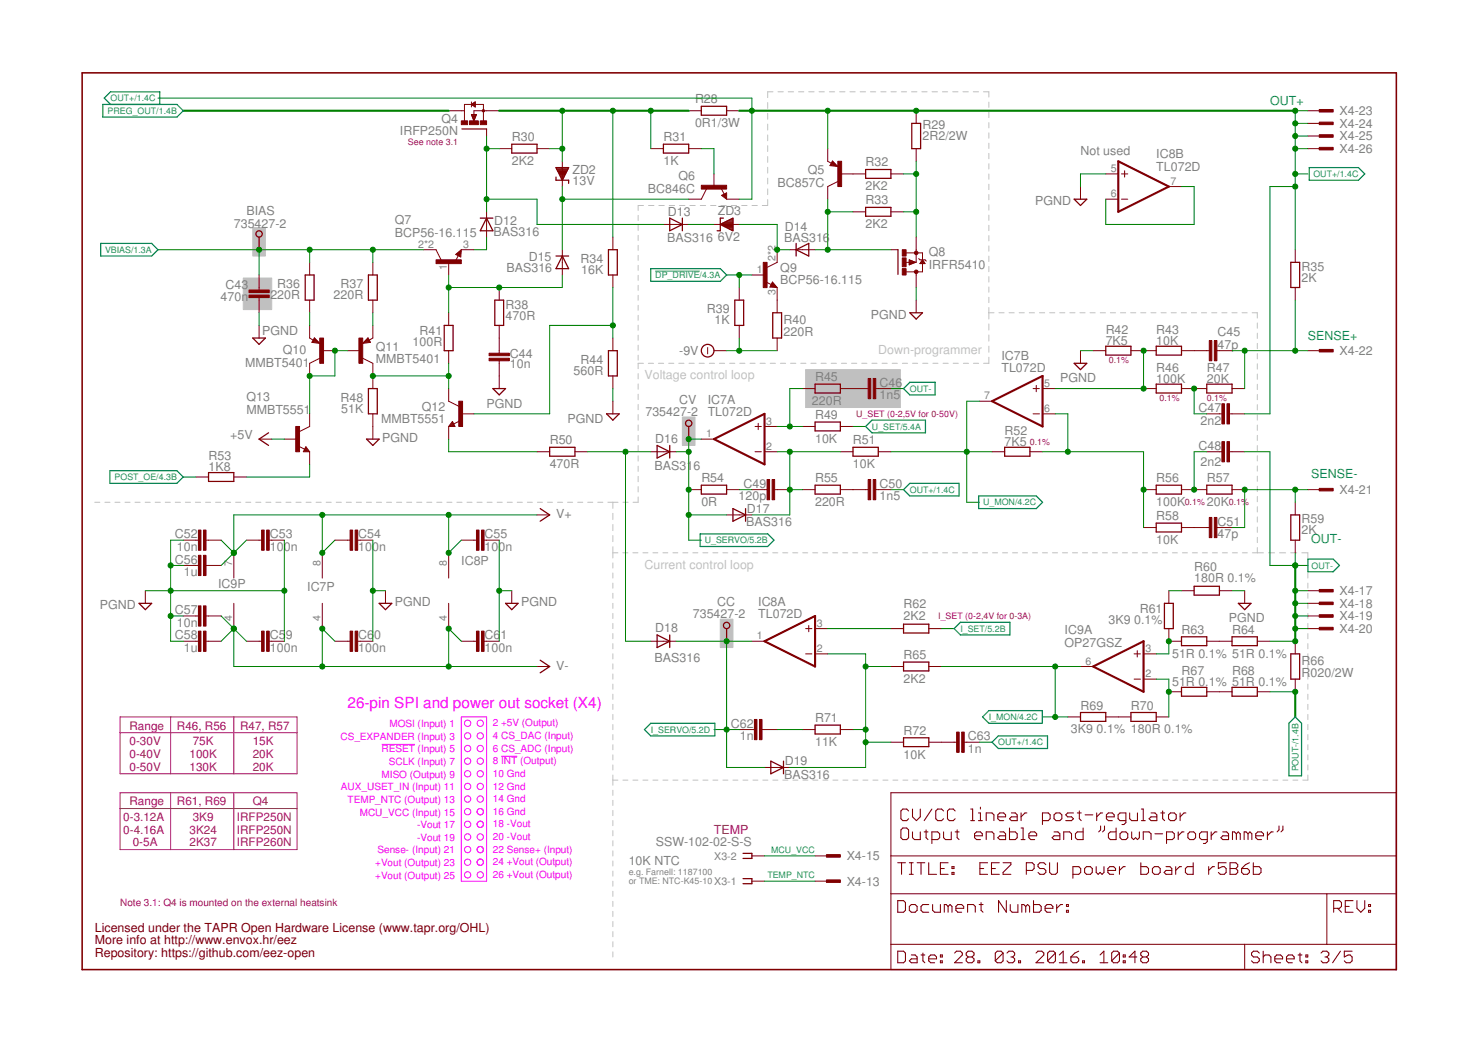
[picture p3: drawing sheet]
<svg xmlns="http://www.w3.org/2000/svg" width="297mm" height="210mm" viewBox="0 0 297 210" stroke-linecap="round" stroke-linejoin="round" font-family="sans-serif">
<defs><g id="words">
<text font-size="3.1" fill="#f0f" x="69.8" y="142.3">26-pin SPI and power out socket (X4)</text>
<g font-size="2.5" fill="#808080">
<text x="139.7" y="20.8">R28</text>
<text x="269.2" y="23.2">X4-23</text>
<text x="80.4" y="27.2">IRFP250N</text>
<text x="88.7" y="24.7">Q4</text>
<text x="102.9" y="28.4">R30</text>
<text x="133.3" y="28.4">R31</text>
<text x="139.7" y="25.6">0R1/3W</text>
<text x="185.4" y="28.1">2R2/2W</text>
<text x="185.4" y="25.8">R29</text>
<text x="269.2" y="25.7">X4-24</text>
<text x="269.2" y="28.2">X4-25</text>
<text x="102.9" y="33.2">2K2</text>
<text x="115" y="35">ZD2</text>
<text x="133.3" y="33.2">1K</text>
<text x="162.4" y="35">Q5</text>
<text x="174" y="33.5">R32</text>
<text x="217.1" y="31.2">Not used</text>
<text x="232.4" y="34.3">TL072D</text>
<text x="232.4" y="31.8">IC8B</text>
<text x="269.2" y="30.8">X4-26</text>
<text x="115" y="37.1">13V</text>
<text x="130.2" y="38.8">BC846C</text>
<text x="136.3" y="36.2">Q6</text>
<text x="156.3" y="37.5">BC857C</text>
<text x="174" y="38.3">2K2</text>
<text x="174" y="41.1">R33</text>
<text x="208" y="41.2">PGND</text>
<text x="47" y="45.8">735427-2</text>
<text x="49.5" y="43.2">BIAS</text>
<text x="79.4" y="47.7">BCP56-16.115</text>
<text x="79.4" y="45.1">Q7</text>
<text x="99.2" y="47.4">BAS316</text>
<text x="99.3" y="45.3">D12</text>
<text x="134.2" y="43.4">D13</text>
<text x="144.3" y="43.2">ZD3</text>
<text x="157.7" y="46.5">D14</text>
<text x="174" y="45.9">2K2</text>
<text x="106.3" y="52.5">D15</text>
<text x="116.7" y="52.8">R34</text>
<text x="134.1" y="48.7">BAS316</text>
<text x="144.3" y="48.5">6V2</text>
<text x="157.6" y="48.7">BAS316</text>
<text x="186.7" y="51.5">Q8</text>
<text x="45.3" y="58.1">C43</text>
<text x="55.7" y="57.9">R36</text>
<text x="68.4" y="57.9">R37</text>
<text x="101.8" y="54.7">BAS316</text>
<text x="116.8" y="55">16K</text>
<text x="156.8" y="57.2">BCP56-16.115</text>
<text x="156.8" y="54.6">Q9</text>
<text x="186.7" y="54">IRFR5410</text>
<text x="261.6" y="56.7">2K</text>
<text x="261.6" y="54.4">R35</text>
<text x="44.3" y="60.6">470n</text>
<text x="54.3" y="60.1">220R</text>
<text x="67" y="60.1">220R</text>
<text x="101.6" y="64.3">470R</text>
<text x="101.6" y="62">R38</text>
<text x="142.1" y="63">R39</text>
<text x="143.6" y="65.2">1K</text>
<text x="157.5" y="65.2">R40</text>
<text x="175" y="64">PGND</text>
<text x="52.7" y="67.3">PGND</text>
<text x="56.9" y="71.1">Q10</text>
<text x="75.6" y="70.5">Q11</text>
<text x="82.9" y="69.6">100R</text>
<text x="84.3" y="67.4">R41</text>
<text x="136.5" y="71.4">-9V</text>
<text x="157.5" y="67.5">220R</text>
<text x="222.2" y="69.4">7K5</text>
<text x="222.2" y="67.1">R42</text>
<text x="232.4" y="69.4">10K</text>
<text x="232.4" y="67.1">R43</text>
<text x="244.7" y="70.1">47p</text>
<text x="244.7" y="67.6">C45</text>
<text x="269.2" y="71.4">X4-22</text>
<text x="49.3" y="73.7">MMBT5401</text>
<text x="75.6" y="73.1">MMBT5401</text>
<text x="102.5" y="73.9">10n</text>
<text x="102.5" y="72">C44</text>
<text x="115.3" y="75.3">560R</text>
<text x="116.7" y="73.2">R44</text>
<text x="163.8" y="76.6">R45</text>
<text x="176.8" y="77.8">C46</text>
<text x="201.3" y="74.8">TL072D</text>
<text x="201.3" y="72.3">IC7B</text>
<text x="213.1" y="76.7">PGND</text>
<text x="232.4" y="77">100K</text>
<text x="232.4" y="74.7">R46</text>
<text x="242.5" y="77">20K</text>
<text x="242.5" y="74.7">R47</text>
<text x="49.5" y="83.2">MMBT5551</text>
<text x="49.5" y="80.7">Q13</text>
<text x="68.4" y="80.8">R48</text>
<text x="68.6" y="83">51K</text>
<text x="84.8" y="82.6">Q12</text>
<text x="97.8" y="81.9">PGND</text>
<text x="129.7" y="83.7">735427-2</text>
<text x="136.5" y="81.3">CV</text>
<text x="142.2" y="83.7">TL072D</text>
<text x="142.2" y="81.2">IC7A</text>
<text x="163.2" y="81.4">220R</text>
<text x="176.8" y="80.3">1n5</text>
<text x="240.9" y="82.8">C47</text>
<text x="46.3" y="88.3">+5V</text>
<text x="76.6" y="85.1">MMBT5551</text>
<text x="76.8" y="88.9">PGND</text>
<text x="110.5" y="89.3">R50</text>
<text x="114.1" y="85">PGND</text>
<text x="131.7" y="89.1">D16</text>
<text x="163.8" y="89.1">10K</text>
<text x="163.8" y="84.3">R49</text>
<text x="171.4" y="89.3">R51</text>
<text x="201.9" y="89.7">7K5</text>
<text x="201.9" y="87.4">R52</text>
<text x="241.3" y="85.4">2n2</text>
<text x="41.9" y="94.8">1K8</text>
<text x="41.9" y="92.5">R53</text>
<text x="110.5" y="94.1">470R</text>
<text x="131.6" y="94.4">BAS316</text>
<text x="171.4" y="94.1">10K</text>
<text x="240.9" y="90.4">C48</text>
<text x="241.3" y="93.6">2n2</text>
<text x="141" y="101.7">0R</text>
<text x="141" y="96.9">R54</text>
<text x="148.4" y="100.6">120p</text>
<text x="149.4" y="98.1">C49</text>
<text x="163.8" y="101.7">220R</text>
<text x="163.8" y="96.9">R55</text>
<text x="176.8" y="100.6">1n5</text>
<text x="176.8" y="98.1">C50</text>
<text x="232.4" y="101.7">100K</text>
<text x="232.4" y="96.9">R56</text>
<text x="242.5" y="101.7">20K</text>
<text x="242.5" y="96.9">R57</text>
<text x="269.2" y="99.3">X4-21</text>
<text x="111.7" y="104.2">V+</text>
<text x="150" y="105.8">BAS316</text>
<text x="150.1" y="103">D17</text>
<text x="232.4" y="104.6">R58</text>
<text x="244.7" y="105.7">C51</text>
<text x="261.6" y="107.5">2K</text>
<text x="261.6" y="105.2">R59</text>
<text x="35.2" y="113.3">C56</text>
<text x="35.2" y="108.2">C52</text>
<text x="35.6" y="110.8">10n</text>
<text x="54.2" y="110.8">100n</text>
<text x="54.2" y="108.2">C53</text>
<text x="72" y="110.8">100n</text>
<text x="72" y="108.2">C54</text>
<text x="92.7" y="113.7">IC8P</text>
<text x="97.4" y="110.8">100n</text>
<text x="97.4" y="108.2">C55</text>
<text x="232.4" y="109.4">10K</text>
<text x="244.7" y="108.2">47p</text>
<text x="37" y="115.8">1u</text>
<text x="43.8" y="118.1">IC9P</text>
<text x="61.7" y="118.8">IC7P</text>
<text x="240" y="117">180R 0.1%</text>
<text x="240" y="114.7">R60</text>
<text x="269.2" y="119.7">X4-17</text>
<text x="20.1" y="122.4">PGND</text>
<text x="35.2" y="123.5">C57</text>
<text x="35.6" y="126">10n</text>
<text x="79.4" y="121.9">PGND</text>
<text x="104.8" y="121.9">PGND</text>
<text x="139.2" y="124.3">735427-2</text>
<text x="144.1" y="121.9">CC</text>
<text x="152.4" y="124.3">TL072D</text>
<text x="152.4" y="121.8">IC8A</text>
<text x="181.6" y="124.6">2K2</text>
<text x="181.6" y="122.3">R62</text>
<text x="222.8" y="125.5">3K9</text>
<text x="227.9" y="125.5">0.1%</text>
<text x="229.1" y="123.3">R61</text>
<text x="247" y="125.1">PGND</text>
<text x="269.2" y="122.2">X4-18</text>
<text x="269.2" y="124.7">X4-19</text>
<text x="35.2" y="128.5">C58</text>
<text x="37" y="131.1">1u</text>
<text x="54.2" y="131.1">100n</text>
<text x="54.2" y="128.5">C5</text>
<text x="57.4" y="128.5">9</text>
<text x="72" y="131.1">100n</text>
<text x="72" y="128.5">C6</text>
<text x="75.2" y="128.5">0</text>
<text x="97.4" y="131.1">100n</text>
<text x="97.4" y="128.5">C6</text>
<text x="100.6" y="128.5">1</text>
<text x="131.7" y="127.2">D18</text>
<text x="214" y="130.1">OP27GSZ</text>
<text x="214" y="127.5">IC9A</text>
<text x="237.5" y="127.4">R63</text>
<text x="247.6" y="127.4">R64</text>
<text x="269.2" y="127.3">X4-20</text>
<text x="111.7" y="134.6">V-</text>
<text x="131.6" y="133.1">BAS316</text>
<text x="181.6" y="137.3">2K2</text>
<text x="181.6" y="132.5">R65</text>
<text x="235.6" y="132.2">51R 0.1% 51R 0.1%</text>
<text x="235.6" y="137.9">51R 0.1% 51R 0.1%</text>
<text x="237.5" y="135.7">R67</text>
<text x="247.6" y="135.7">R68</text>
<text x="261.6" y="136">R020/2W</text>
<text x="261.6" y="133.8">R66</text>
<text x="217.1" y="142.7">R69</text>
<text x="227.3" y="142.7">R70</text>
<text x="146.9" y="146.3">C62</text>
<text x="148.7" y="148.9">1n</text>
<text x="163.8" y="150">11K</text>
<text x="163.8" y="145.2">R71</text>
<text x="181.6" y="147.7">R72</text>
<text x="194.5" y="148.9">C63</text>
<text x="215.2" y="147.5">3K9</text>
<text x="220.4" y="147.5">0.1% 180R 0.1%</text>
<text x="157.7" y="153.8">D19</text>
<text x="181.6" y="152.5">10K</text>
<text x="194.5" y="151.4">1n</text>
<text x="157.6" y="156.6">BAS316</text>
<text x="126.4" y="174">10K NTC</text>
<text x="131.8" y="170.1">SSW-102-02-S-S</text>
<text x="170.2" y="173">X4-15</text>
<text x="170.2" y="178.1">X4-13</text>
</g>
<g font-size="2.5" fill="#008080">
<text x="255.3" y="21">OUT+</text>
<text x="262.9" y="68.4">SENSE+</text>
<text x="263.5" y="96.2">SENSE-</text>
<text x="263.5" y="109.3">OUT-</text>
</g>
<g font-size="2.5" fill="#c0c0c0">
<text x="176.5" y="71.1">Down-programmer</text>
<text x="129.5" y="76.2">Voltage control loop</text>
<text x="129.5" y="114.3">Current control loop</text>
</g>
<text font-size="2.5" fill="#800080" x="143.5" y="167.6">TEMP</text>
<g font-size="2.5" fill="#800000">
<text x="19.1" y="187.3">Licensed under the TAPR Open Hardware License (www.tapr.org/OHL)</text>
<text x="19.1" y="189.9">More info at http://www.envox.hr/eez</text>
<text x="19.1" y="192.4">Repository: https://github.com/eez-open</text>
</g>
<g font-size="2.3" fill="#800080">
<text x="26" y="149.9">0-30V</text>
<text x="26" y="146.7">Range</text>
<text x="35.6" y="146.7">R46, R56</text>
<text x="38.7" y="149.9">75K</text>
<text x="48.3" y="146.7">R47, R57</text>
<text x="50.8" y="149.9">15K</text>
<text x="26" y="152.4">0-40V</text>
<text x="26" y="154.9">0-50V</text>
<text x="38.1" y="152.4">100K</text>
<text x="38.1" y="154.9">130K</text>
<text x="50.8" y="152.4">20K</text>
<text x="50.8" y="154.9">20K</text>
<text x="26" y="161.9">Range</text>
<text x="35.6" y="161.9">R61, R69</text>
<text x="50.8" y="161.9">Q4</text>
<text x="24.8" y="165.1">0-3.12A</text>
<text x="24.8" y="167.6">0-4.16A</text>
<text x="38.1" y="167.6">3K24</text>
<text x="38.7" y="165.1">3K9</text>
<text x="47.6" y="165.1">IRFP250N</text>
<text x="47.6" y="167.6">IRFP250N</text>
<text x="26.7" y="170.2">0-5A</text>
<text x="38.1" y="170.2">2K37</text>
<text x="47.6" y="170.2">IRFP260N</text>
</g>
<g font-size="2.1" fill="#808080">
<text x="223.2" y="34.6">5</text>
<text x="223.2" y="39.7">6</text>
<text x="235.3" y="37.1">7</text>
<text x="84.1" y="49.8">2*2</text>
<text x="93.1" y="49.8">3</text>
<text x="155.8" y="52.4" transform="rotate(-90 155.8 52.4)">2*2</text>
<text x="89.8" y="54.3" transform="rotate(-90 89.8 54.3)">1</text>
<text x="152.1" y="54.9">1</text>
<text x="155.8" y="59.4" transform="rotate(-90 155.8 59.4)">3</text>
<text x="209.9" y="77.8">5</text>
<text x="197.8" y="80.3">7</text>
<text x="209.9" y="82.9">6</text>
<text x="142" y="87.9">1</text>
<text x="154" y="85.4">3</text>
<text x="154" y="90.5">2</text>
<text x="46.6" y="113.9" transform="rotate(-90 46.6 113.9)">7</text>
<text x="64.4" y="113.9" transform="rotate(-90 64.4 113.9)">8</text>
<text x="89.8" y="113.9" transform="rotate(-90 89.8 113.9)">8</text>
<text x="46.6" y="124.8" transform="rotate(-90 46.6 124.8)">4</text>
<text x="64.4" y="124.8" transform="rotate(-90 64.4 124.8)">4</text>
<text x="89.8" y="124.8" transform="rotate(-90 89.8 124.8)">4</text>
<text x="152.1" y="128.6">1</text>
<text x="164.2" y="131.1">2</text>
<text x="164.2" y="126">3</text>
<text x="230.2" y="131.1">3</text>
<text x="218.1" y="133.6">6</text>
<text x="230.2" y="136.2">2</text>
<text x="143.6" y="172.8">X3-2</text>
<text x="143.6" y="177.9">X3-1</text>
</g>
<g font-size="2" fill="#f0f">
<text x="68.4" y="148.7">CS_EXPANDER (Input) 3</text>
<text x="78.3" y="146.2">MOSI (Input) 1</text>
<text x="99.1" y="146.1">2 +5V (Output)</text>
<text x="99.1" y="148.6">4 CS_DAC (Input)</text>
<text x="76.7" y="151.3">RESET (Input) 5</text>
<text x="78.1" y="153.8">SCLK (Input) 7</text>
<text x="99.1" y="151.1">6 CS_ADC (Input)</text>
<text x="99.1" y="153.7">8 INT (Output)</text>
<text x="68.5" y="158.9">AUX_USET_IN (Input) 11</text>
<text x="69.9" y="161.4">TEMP_NTC (Output) 13</text>
<text x="76.7" y="156.4">MISO (Output) 9</text>
<text x="99.1" y="156.2">10 Gnd</text>
<text x="99.1" y="158.8">12 Gnd</text>
<text x="99.1" y="161.3">14 Gnd</text>
<text x="72.3" y="164">MCU_VCC (Input) 15</text>
<text x="83.8" y="166.5">-Vout 17</text>
<text x="99.1" y="166.4">18 -Vout</text>
<text x="99.1" y="163.8">16 Gnd</text>
<text x="75.9" y="171.6">Sense- (Input) 21</text>
<text x="83.8" y="169.1">-Vout 19</text>
<text x="99.1" y="174">24 +Vout (Output)</text>
<text x="99.1" y="171.5">22 Sense+ (Input)</text>
<text x="99.1" y="168.9">20 -Vout</text>
<text x="75.4" y="174.1">+Vout (Output) 23</text>
<text x="75.4" y="176.7">+Vout (Output) 25</text>
<text x="99.1" y="176.5">26 +Vout (Output)</text>
</g>
<text font-size="2" fill="#800080" x="24.1" y="182.2">Note 3.1: Q4 is mounted on the external heatsink</text>
<g font-size="1.8" fill="#008080">
<text x="21.6" y="22.9">PREG_OUT/1.4B</text>
<text x="22.2" y="20.4">OUT+/1.4C</text>
<text x="264" y="35.6">OUT+/1.4C</text>
<text x="21.1" y="50.8">VBIAS/1.3A</text>
<text x="131.7" y="55.9">DP_DRIVE/4.3A</text>
<text x="182.9" y="78.8">OUT-</text>
<text x="175.2" y="86.4">U_SET/5.4A</text>
<text x="23" y="96.5">POST_OE/4.3B</text>
<text x="182.9" y="99.1">OUT+/1.4C</text>
<text x="197.6" y="101.6">U_MON/4.2C</text>
<text x="141.6" y="109.2">U_SERVO/5.2B</text>
<text x="263.6" y="114.3">OUT-</text>
<text x="193" y="127">I_SET/5.2B</text>
<text x="130.8" y="147.3">I_SERVO/5.2D</text>
<text x="198.7" y="144.8">I_MON/4.2C</text>
<text x="200.6" y="149.9">OUT+/1.4C</text>
<text x="260.9" y="155.1" transform="rotate(-90 260.9 155.1)">POUT-/1.4B</text>
<text x="155" y="171.5">MCU_VCC</text>
<text x="154.2" y="176.5">TEMP_NTC</text>
</g>
<g font-size="1.8" fill="#800080">
<text x="82" y="29.2">See note 3.1</text>
<text x="222.9" y="73.1">0.1%</text>
<text x="172.1" y="83.8">U_SET (0-2,5V for 0-50V)</text>
<text x="233" y="80.7">0.1%</text>
<text x="242.5" y="80.7">0.1%</text>
<text x="207" y="89.6">0.1%</text>
<text x="238.1" y="101.6">0.1%</text>
<text x="247" y="101.6">0.1%</text>
<text x="188.6" y="124.5">I_SET (0-2,4V for 0-3A)</text>
</g>
<g font-size="1.8" fill="#808080">
<text x="126.4" y="175.9">e.g. Farnell: 1187100</text>
<text x="126.4" y="177.8">or TME: NTC-K45-10</text>
</g>
</g></defs>
<g fill="none" stroke="#c0c0c0" stroke-width=".2">
<path d="M155.3 18.5h-1v1.1M156.4 18.5h1M158.4 18.5h1.1M160.5 18.5h1M162.5 18.5h1.1M164.6 18.5h1.1M166.7 18.5h1M168.7 18.5h1.1M170.8 18.5h1.1M172.9 18.5h1M174.9 18.5h1.1M177 18.5h1.1"/>
<path d="M179.1 18.5h1M181.1 18.5h1.1M183.2 18.5h1.1M185.3 18.5h1M187.3 18.5h1.1M189.4 18.5h1.1M191.5 18.5h1M193.5 18.5h1.1M195.6 18.5h1.1M197.7 18.5h1v1M154.3 20.6v1.2M154.3 22.8v1.2"/>
<path d="M154.3 25v1.1M154.3 27.1v1.2M154.3 29.3v1.2M154.3 31.5v1.1M154.3 33.6v1.2M154.3 35.8v1.2M154.3 38v1.1M198.7 20.5v1.1M198.7 22.6v1M198.7 24.7v1M198.7 26.7v1.1M198.7 28.8v1"/>
<path d="M198.7 30.8v1.1M198.7 32.9v1.1M198.7 35v1M198.7 37v1.1M198.7 39.1v1.1M128.2 43.3v1M128.2 45.3v1M128.2 47.3v1M128.2 49.3v1M128.2 51.4v.9M128.2 53.4v1M128.2 55.4v1"/>
<path d="M128.2 57.4v1M128.2 59.4v1M129.3 41.3h-1.1v1M130.3 41.3h1.1M132.4 41.3h1.1M134.5 41.3h1.1M136.6 41.3h1M138.6 41.3h1.1M140.7 41.3h1.1M142.8 41.3h1.1M144.9 41.3h1.1M147 41.3h1"/>
<path d="M149.1 41.3h1M151.1 41.3h1.1M154.3 40.1v1.2h-1.1M198.7 41.2v1M198.7 43.2v1.1M198.7 45.3v1.1M198.7 47.4v1M198.7 49.4v1.1M198.7 51.5v1.1M198.7 53.6v1M198.7 55.6v1.1M198.7 57.7v1.1"/>
<path d="M198.7 59.8v1M128.2 61.4v1M128.2 63.4v1M128.2 65.4v1M128.2 67.4v1M128.2 69.4v1M128.2 71.4v1M128.2 75.1v1.1M128.2 77.2v1.1M128.2 79.2v1.1M129.3 73h-1.1v1.1M130.3 73h1"/>
<path d="M132.3 73h1.1M134.4 73h1M136.4 73h1.1M138.5 73h1M140.5 73h1M142.6 73h1M144.6 73h1M146.6 73h1.1M148.7 73h1M150.7 73h1.1M152.8 73h1M154.8 73h1.1"/>
<path d="M156.8 73h1.1M158.9 73h1M160.9 73h1.1M163 73h1M165 73h1.1M167 73h1.1M169.1 73h1M171.1 73h1.1M173.2 73h1M175.2 73h1.1M177.3 73h1M179.3 73h1"/>
<path d="M181.4 73h1M183.4 73h1M185.4 73h1.1M187.5 73h1M189.5 73h1.1M191.6 73h1M193.6 73h1M195.6 73h1.1M198.7 71.8v1.2h-1M198.7 61.8v2.3M198.7 65.1v1.3M198.7 67.4v1.2"/>
<path d="M198.7 69.6v1.2M198.7 62.9h1.1M200.8 62.9h1M202.8 62.9h1M204.8 62.9h1.1M206.9 62.9h1M208.9 62.9h1.1M210.9 62.9h1.1M213 62.9h1M215 62.9h1M217 62.9h1.1M219.1 62.9h1"/>
<path d="M221.1 62.9h1.1M223.2 62.9h1M225.2 62.9h1M227.2 62.9h1.1M229.3 62.9h1M231.3 62.9h1M233.3 62.9h1.1M235.4 62.9h1M237.4 62.9h1M239.4 62.9h1.1M241.5 62.9h1M243.5 62.9h1.1"/>
<path d="M245.6 62.9h1M247.6 62.9h1M249.6 62.9h1.1M251.7 62.9h1v1M252.7 64.9v1.1M252.7 67v1.1M252.7 69v1.1M252.7 71.1v1.1M252.7 73.2v1M252.7 75.2v1.1M252.7 77.3v1M252.7 79.3v1.1"/>
<path d="M128.2 81.3v1.1M128.2 83.4v1.1M128.2 85.4v1.1M128.2 87.5v1.1M128.2 89.6v1.1M128.2 91.7v1M128.2 93.7v1.1M128.2 95.8v1.1M128.2 97.9v1M128.2 99.9v1.1h-1M252.7 81.4v1M252.7 83.4v1.1"/>
<path d="M252.7 85.5v1M252.7 87.5v1.1M252.7 89.6v1M252.7 91.6v1.1M252.7 93.7v1M252.7 95.7v1.1M252.7 97.8v1M252.7 99.8v1.1M19 101h1.1M21.1 101h1M23.1 101h1M25.1 101h1"/>
<path d="M27.1 101h1.1M29.2 101h1M31.2 101h1M33.2 101h1M35.2 101h1.1M37.3 101h1M39.3 101h1M41.3 101h1M43.3 101h1M45.3 101h1.1M47.3 101h1.1M49.4 101h1"/>
<path d="M51.4 101h1M53.4 101h1M55.4 101h1.1M57.5 101h1M59.5 101h1M61.5 101h1M63.5 101h1.1M65.6 101h1M67.6 101h1M69.6 101h1M71.6 101h1M73.6 101h1.1"/>
<path d="M75.6 101h1.1M77.7 101h1M79.7 101h1M81.7 101h1M83.7 101h1.1M85.8 101h1M87.8 101h1M89.8 101h1M91.8 101h1.1M93.9 101h1M95.9 101h1M97.9 101h1"/>
<path d="M99.9 101h1M101.9 101h1.1M103.9 101h1.1M106 101h1M108 101h1M110 101h1M112.1 101h1M114.1 101h1M116.1 101h1M118.1 101h1M120.1 101h1.1M122.2 101h2"/>
<path d="M123.2 101v1.2M123.2 103.2v1.3M123.2 105.5v1.2M123.2 107.7v1.2M123.2 109.9v2.3M123.2 113.2v1M123.2 115.2v1M123.2 117.2v1.1M123.2 119.3v1M123.2 111.1h1M125.2 111.1h1M125.2 101h1"/>
<path d="M127.2 111.1h1M129.2 111.1h1M131.2 111.1h1M133.2 111.1h1M135.2 111.1h1M137.2 111.1h1M139.2 111.1h1.1M141.2 111.1h1.1M143.3 111.1h1M145.3 111.1h1M147.3 111.1h1M149.3 111.1h1"/>
<path d="M151.3 111.1h1M153.3 111.1h1M155.3 111.1h1M157.3 111.1h1M159.3 111.1h1M161.3 111.1h1M163.3 111.1h1M165.3 111.1h1M167.3 111.1h1.1M169.4 111.1h1M171.4 111.1h1M173.4 111.1h1"/>
<path d="M175.4 111.1h1M177.4 111.1h1M179.4 111.1h1M181.4 111.1h1M183.4 111.1h1M185.4 111.1h1M187.4 111.1h1M189.4 111.1h1M191.5 111.1h.9M193.5 111.1h1M195.5 111.1h1M197.5 111.1h1"/>
<path d="M199.5 111.1h1M201.5 111.1h1M203.5 111.1h1M205.5 111.1h1M207.5 111.1h1M209.5 111.1h1M211.5 111.1h1M213.5 111.1h1M215.5 111.1h1.1M217.6 111.1h1M219.6 111.1h1M221.6 111.1h1"/>
<path d="M223.6 111.1h1M225.6 111.1h1M227.6 111.1h1M229.6 111.1h1M231.6 111.1h1M233.6 111.1h1M235.6 111.1h1M237.6 111.1h1M239.6 111.1h1M241.6 111.1h1.1M243.6 111.1h1.1M245.7 111.1h1"/>
<path d="M247.7 111.1h1M249.7 111.1h1M251.7 111.1h2.2M252.7 101.9v1M252.7 103.9v1.1M252.7 106v1M252.7 108v1.1M252.7 110.1v1M254.9 111.1h1.3M257.2 111.1h1.2M259.4 111.1h1.2M261.6 111.1h1.2v1.1"/>
<path d="M262.8 113.2v1M262.8 115.2v1M262.8 117.2v1.1M262.8 119.3v1M123.2 121.3v1M123.2 123.3v1.1M123.2 125.3v1.1M123.2 127.4v1M123.2 129.4v1.1M123.2 131.4v1.1M123.2 133.5v1M123.2 135.5v1"/>
<path d="M123.2 137.5v1.1M123.2 139.6v1M262.8 121.3v1M262.8 123.3v1.1M262.8 125.3v1.1M262.8 127.4v1M262.8 129.4v1.1M262.8 131.4v1.1M262.8 133.5v1M262.8 135.5v1M262.8 137.5v1.1M262.8 139.6v1"/>
<path d="M123.2 156.8h1M123.2 141.6v1M123.2 143.6v1.1M123.2 145.7v1M123.2 147.7v1M123.2 149.7v1M123.2 151.8v1M123.2 153.8v1M123.2 155.8v2.1M123.2 158.9v1M125.2 156.8h1M127.2 156.8h1"/>
<path d="M129.2 156.8h1M131.2 156.8h1M133.2 156.8h1M135.2 156.8h1M137.2 156.8h1.1M139.3 156.8h1M141.3 156.8h1M143.3 156.8h1M145.3 156.8h1M147.3 156.8h1M149.3 156.8h1M151.3 156.8h1"/>
<path d="M153.3 156.8h1M155.3 156.8h1M157.3 156.8h1M159.3 156.8h1.1M161.4 156.8h1M163.4 156.8h1M165.4 156.8h1M167.4 156.8h1M169.4 156.8h1M171.4 156.8h1M173.4 156.8h1M175.4 156.8h1"/>
<path d="M177.4 156.8h1.1M179.5 156.8h.9M181.5 156.8h1M183.5 156.8h1M185.5 156.8h1M187.5 156.8h1M189.5 156.8h1M191.5 156.8h1M193.5 156.8h1M195.5 156.8h1M197.5 156.8h1M199.5 156.8h1.1"/>
<path d="M201.5 156.8h1.1M203.6 156.8h1M205.6 156.8h1M207.6 156.8h1M209.6 156.8h1M211.6 156.8h1M213.6 156.8h1M215.6 156.8h1M217.6 156.8h1M219.6 156.8h1M221.7 156.8h1M223.7 156.8h1"/>
<path d="M225.7 156.8h1M227.7 156.8h1M229.7 156.8h1M231.7 156.8h1M233.7 156.8h1M235.7 156.8h1M237.7 156.8h1M239.7 156.8h1M241.7 156.8h1.1M243.8 156.8h1M245.8 156.8h1M247.8 156.8h1"/>
<path d="M249.8 156.8h1M251.8 156.8h1M253.8 156.8h1M255.8 156.8h1M257.8 156.8h1M259.8 156.8h1M262.8 141.6v1M262.8 143.6v1.1M262.8 145.7v1M262.8 147.7v1M262.8 149.7v1M262.8 151.8v1"/>
<path d="M262.8 153.8v1M262.8 155.8v1h-1M123.2 160.9v1M123.2 162.9v1.1M123.2 165v1M123.2 167v1M123.2 169v1.1M123.2 171.1v1M123.2 173.1v1M123.2 175.1v1M123.2 177.2v1M123.2 179.2v1"/>
<path d="M123.2 181.2v1M123.2 183.2v1.1M123.2 185.3v1M123.2 187.3v1M123.2 189.3v1.1M123.2 191.4v1"/>
</g>
<g fill="#c0c0c0" stroke="#c0c0c0" stroke-width=".2">
<path d="M161.9 74.3h19.1v7.6h-19.1z"/>
<path d="M48.9 55.9h5.7v6.4h-5.7z"/>
<path d="M137.1 83.8h2.6v5.8h-2.6z"/>
<path d="M144.8 124.5h2.5v5.7h-2.5z"/>
<path d="M50.8 45.8h2.5v5.7h-2.5z"/>
</g>
<g fill="none" stroke="#800000" stroke-width=".21">
<path d="M180.4 173.5h1.6M181.2 173.5v2.3M181.4 166.5h.8l.4 .4v1.5l-.4 .4h-.8l-.3-.4v-1.5zM182.6 163l-.4-.3h-.8l-.3 .3v1.6l.3 .4h.8l.4-.4M182.8 173.5h.7M182.8 175.8h.7M183.2 173.5v2.3M183.4 162.7v1.5l.8 .8 .8-.8v-1.5M183.4 167.3v1.1l.4 .4h1.2v-1.5M184.3 173.5h1.6M185.1 173.5v2.3M185.7 167.3h.8"/>
<path d="M186.1 166.9v1.5l.4 .4M186.6 173.5v2.3h1.6M187.3 162.7l-1.6 2.3M187.3 168.8h1.1l.4-.4v-.8l-.4-.3h-1.1v2.3M189 174.6h.8M189.6 163l-.4-.3h-.8l-.3 .3v1.6l.3 .4h.8l.4-.4M189.6 167.3v1.1l.4 .4h1.2v-1.5M190.5 173.5h-1.5v2.3h1.5M191.3 175.4h.4v.4h-.4zM191.3 174.2h.4v.4h-.4zM192 163l-.4-.3h-.8l-.4 .3v1.6l.4 .4h.8l.4-.4M192 167.3h.7"/>
<path d="M192.4 166.9v1.5l.3 .4M195.1 162.7h.4v2.3M195.1 165h.8M195.9 168h1.5v-.4l-.4-.3h-.7l-.4 .3v.8l.4 .4h.7M196.6 165h.8M196.6 163.4h.4v1.6M196.9 174.6h.8M197 162.3v.4M198.2 165v-1.6h1.2l.3 .4v1.2M198.2 168.8v-1.5h1.2l.3 .3v1.2M198.5 173.5h-1.6v2.3h1.6M199.3 174.6h.7"/>
<path d="M200.5 164.2h1.6v-.4l-.4-.4h-.8l-.4 .4v.8l.4 .4h.8M200.8 173.5h-1.5v2.3h1.5M200.9 167.3h.8l.4 .3v1.2h-1.2l-.4-.4 .4-.4h1.2M201.6 173.5h1.6v.3l-1.6 1.6v.4h1.6M202.9 166.5v2.3h1.1l.4-.4v-.8l-.4-.3h-1.1M203.3 163.4h.7l.4 .4v1.2h-1.1l-.4-.4 .4-.4h1.1M205.2 163.4v1.6M205.2 166.5h.4v2.3M205.2 168.8h.8M206.3 175h1.2l.3-.4v-.8l-.3-.3h-1.2v2.3M206.4 163.4h-.4l-.8 .8M206.8 168h1.5v-.4l-.4-.3h-.7l-.4 .3v.8l.4 .4h.7"/>
<path d="M209.5 165h1.2l.4-.4v-.8l-.4-.4h-1.2v2.4M210.2 173.8l-.4-.3h-.8l-.4 .3v.4l.4 .4h.8l.4 .4v.4l-.4 .4h-.8l-.4-.4M210.9 173.5v1.9l.4 .4h.8l.4-.4v-1.9M211.8 163.8l.4-.4h.8l.4 .4v.8l-.4 .4h-.8l-.4-.4zM211.8 167.3h.8l.4 .3v1.2h-1.2l-.3-.4 .3-.4h1.2M213.8 168.8v-1.5h1.2l.3 .3v1.2M215.6 175.8h1.2l.4-.4v-.8l-.4-.4h-1.2v2.4M215.7 163.4h-1.1l-.4 .4 .4 .4h.7l.4 .4-.4 .4h-1.1M216.5 163.4h.8M216.9 163v1.6l.4 .4M217.7 166.5v2.3h-1.2l-.4-.4v-.8l.4-.3h1.2M218 174.6l.4-.4h.7l.4 .4v.8l-.4 .4h-.7l-.4-.4z"/>
<path d="M218.1 163.8h1.5M220.3 174.2v1.2l.4 .4 .4-.4 .4 .4 .4-.4v-1.2M220.4 163.4v1.6M221.2 166.1v.8l-.4 .4M221.6 163.4h-.4l-.8 .8M222 166.1v.8l-.4 .4M222.4 164.2h1.5v-.4l-.4-.4h-.7l-.4 .4v.8l.4 .4h.7M222.7 175h1.5v-.4l-.4-.4h-.8l-.3 .4v.8l.3 .4h.8M224.3 166.5v2.3h-1.2l-.3-.4v-.8l.3-.3h1.2M225 174.2v1.6M225.1 167.6l.4-.3h.8l.4 .3v.8l-.4 .4h-.8l-.4-.4zM226.1 174.2h-.3l-.8 .8"/>
<path d="M226.3 165h-1.2l-.4-.4v-.8l.4-.4h1.2v2l-.4 .4h-.4M227 163.4v1.2l.4 .4h1.2v-1.6M227.4 167.3v1.1l.4 .4 .4-.4 .4 .4 .4-.4v-1.1M229.3 173.5v2.3h1.1l.4-.4v-.8l-.4-.4h-1.1M229.4 162.7h.4v2.3M229.4 165h.8M229.8 168.8v-1.5h1.1l.4 .3v1.2M231.3 163.4h.8l.4 .4v1.2h-1.2l-.4-.4 .4-.4h1.2M231.6 174.6l.4-.4h.8l.4 .4v.8l-.4 .4h-.8l-.4-.4zM232.1 167.6h1.6M233.3 163.4h.8M233.7 163v1.6l.4 .4"/>
<path d="M234.3 174.2h.8l.4 .4v1.2h-1.2l-.3-.4 .3-.4h1.2M234.4 168.8h1.2l.4-.4v-.8l-.4-.3h-1.2v2.3M234.8 163.8l.4-.4h.8l.4 .4v.8l-.4 .4h-.8l-.4-.4zM236.3 174.2v1.6M236.8 167.3v1.5M237.2 163.4v1.6M237.4 174.2h-.3l-.8 .8M238 167.3h-.4l-.8 .7M238.3 163.4h-.3l-.8 .8M238.7 167.6l.4-.3h.8l.4 .3v.8l-.4 .4h-.8l-.4-.4zM239.8 173.5v2.3h-1.2l-.4-.4v-.8l.4-.4h1.2M242.6 168.8h-1.1l-.4-.4v-.8l.4-.3h1.1v1.9l-.4 .4h-.3"/>
<path d="M242.9 174.2v1.6M243.4 167.3v1.5M244.1 174.2h-.4l-.8 .8M244.6 167.3h-.4l-.8 .7M245.7 167.3h.8l.4 .3v1.2h-1.2l-.3-.4 .3-.4h1.2M246.4 173.5h-1.5v1.1l.7-.4h.4l.4 .4v.8l-.4 .4h-.7l-.4-.4M247.2 173.5h1.2l.4 .3v.4l-.4 .4 .4 .4v.4l-.4 .4h-1.2zM247.2 174.6h1.2M248.5 167.6l-.4-.3h-.4v1.5M248.5 167.6v1.2M248.5 167.6l.4-.3 .4 .3v1.2M249.5 174.6h1.2l.4 .4v.4l-.4 .4h-.8l-.4-.4z"/>
<path d="M250.8 167.6l-.4-.3h-.4v1.5M250.8 167.6v1.2M250.8 167.6l.4-.3 .4 .3v1.2M251.1 173.5l-.8 .3-.8 .8M251.9 173.5v2.3h1.1l.4-.4v-.8l-.4-.4h-1.1M252.4 168h1.5v-.4l-.4-.3h-.7l-.4 .3v.8l.4 .4h.7M254.7 167.3v1.5M255.9 167.3h-.4l-.8 .7M257 166.1v.8l-.3 .4M257.8 166.1v.8l-.3 .4M180.4 181.1h1.2l.4 .4v1.5l-.4 .4h-1.2zM180.4 191.2h1.2l.4 .4v1.6l-.4 .4h-1.2z"/>
<path d="M182.8 182.2l.4-.3h.7l.4 .3v.8l-.4 .4h-.7l-.4-.4zM183.2 192h.7l.4 .4v1.2h-1.1l-.4-.4 .4-.4h1.1M185.1 192h.8M185.5 191.6v1.6l.4 .4M186.6 192.8h1.6v-.4l-.4-.4h-.8l-.4 .4v.8l.4 .4h.8M186.6 181.9h-1.1l-.4 .3v.8l.4 .4h1.1M187.4 181.9v1.1l.4 .4h1.2v-1.5M189 193.2h.4v.4h-.4zM189 192h.4v.4h-.4zM190.5 182.2l-.3-.3h-.4v1.5M190.5 182.2l.4-.3 .4 .3v1.2M190.5 182.2v1.2"/>
<path d="M191.9 191.6l.3-.4h.8l.4 .4v.4l-1.5 1.6h1.5M192.1 182.6h1.6v-.4l-.4-.3h-.8l-.4 .3v.8l.4 .4h.8M194.5 183.4v-1.5h1.1l.4 .3v1.2M194.6 192.4l-.4 .4v.4l.4 .4h.7l.4-.4v-.4l-.4-.4M194.6 192.4l-.4-.4v-.4l.4-.4h.7l.4 .4v.4l-.4 .4M194.6 192.4h.7M196.5 193.2h.4v.4h-.4zM196.8 181.9h.8M197.2 181.5v1.5l.4 .4M201.6 191.6v1.6l-.4 .4h-.8l-.4-.4M201.6 191.6l-.4-.4h-.8l-.4 .4v1.6M201.6 191.6l-1.6 1.6"/>
<path d="M202.2 181.1v2.3l-1.5-2.3v2.3M202.4 191.6l.4-.4h.7l.4 .4v.4l-.4 .4M203 181.9v1.1l.4 .4h1.2v-1.5M203.2 192.4h.3M203.5 192.4l.4 .4v.4l-.4 .4h-.7l-.4-.4M204.7 193.2h.4v.4h-.4zM206.1 182.2l-.4-.3h-.3v1.5M206.1 182.2v1.2M206.1 182.2l.4-.3 .4 .3v1.2M207.7 181.1v2.3h1.2l.4-.4v-.8l-.4-.3h-1.2M208.2 191.6l.4-.4h.8l.4 .4v.4l-1.6 1.6h1.6M210 182.6h1.6v-.4l-.4-.3h-.8l-.4 .3v.8l.4 .4h.8"/>
<path d="M212.1 191.6v1.6l-.4 .4h-.8l-.4-.4M212.1 191.6l-.4-.4h-.8l-.4 .4v1.6M212.1 191.6l-1.6 1.6M212.4 181.9v1.5M212.9 193.6h1.5M212.9 192l.8-.8v2.4M213.6 181.9h-.5l-.7 .7M214.3 183h.4v.4h-.4zM214.3 181.9h.4v.3h-.4zM215.2 192.4h1.2l.4 .4v.4l-.4 .4h-.8l-.4-.4zM216.8 191.2l-.8 .4-.8 .8M217.6 193.2h.4v.4h-.4z"/>
<path d="M221.1 193.6h1.5M221.1 192l.7-.8v2.4M225 191.6l-.4-.4h-.8l-.4 .4v1.6M225 191.6v1.6l-.4 .4h-.8l-.4-.4M225 191.6l-1.6 1.6M225.7 193.2h.4v.4h-.4zM225.7 192h.4v.4h-.4zM228.5 192.4h-1.6l1.2-1.2v2.4M229.7 192.4l-.4 .4v.4l.4 .4h.7l.4-.4v-.4l-.4-.4M229.7 192.4l-.4-.4v-.4l.4-.4h.7l.4 .4v.4l-.4 .4M229.7 192.4h.7M253.1 191.6l-.4-.4h-.8l-.4 .4v.4l.4 .4h.8l.4 .4v.4l-.4 .4h-.8l-.4-.4"/>
<path d="M253.9 192.4l.4-.4h.7l.4 .4v1.2M253.9 191.2v2.4M256.2 192.8h1.6v-.4l-.4-.4h-.8l-.4 .4v.8l.4 .4h.8M258.6 192.8h1.5v-.4l-.4-.4h-.8l-.3 .4v.8l.3 .4h.8M260.9 192h.8M261.3 191.6v1.6l.4 .4M262.4 193.2h.4v.4h-.4zM262.4 192h.4v.4h-.4zM265.5 191.6l.4-.4h.8l.4 .4v.4l-.4 .4M266.3 192.4h.4M266.7 192.4l.4 .4v.4l-.4 .4h-.8l-.4-.4M268 182.6h1.2l.4-.4v-.7l-.4-.4h-1.2v2.3"/>
<path d="M268.8 182.6l.8 .8M269.4 191.2l-1.6 2.4M270.4 182.2h.7M271.7 191.2h-1.5v1.2l.8-.4h.3l.4 .4v.8l-.4 .4h-.7l-.4-.4M271.9 181.1h-1.5v2.3h1.5M272.7 181.1v1.5l.8 .8 .8-.8v-1.5M275 183h.4v.4h-.4zM275 181.9h.4v.3h-.4z"/>
</g>
<g fill="none" stroke="#800000" stroke-width=".25">
<path d="M92.8 25.9h5M102.8 29h5.1v1.8h-5.1zM111.7 35.6v.6h2.6v.7M111.7 33.7h2.6l-1.3 2.5zM111.8 33.8h2.4M111.9 34h2.2M112 34.2h2M112.1 34.5h1.8M112.2 34.7h1.6M112.4 34.9h1.3M112.5 35.1h1.1M112.6 35.3h.9"/>
<path d="M112.7 35.6h.6M112.8 35.8h.4M112.9 36h.2M133.3 29h5.1v1.8h-5.1zM140.9 21.4h5.1v1.8h-5.1zM145.9 39v.8l-.6-.5 .5-.3v.4l-.3-.1M167.4 33.1h.3l-.3-.3-.3 .4 1 .1-.7-.7-.4 .6M174 34.1h5v1.8h-5zM183.2 24.8h1.8v5.1h-1.8zM52.1 47.7v2.5M61.3 55.3h1.8v5h-1.8zM74 55.3h1.8v5h-1.8z"/>
<path d="M92.6 50.5l-.8 .6 .7 .4 .1-.9-.5 .5 .2 .1v-.2M96.5 43.9h2.6M97.8 43.9l1.3 2.5h-2.6zM111.7 51.5h2.6M113 51.5l1.3 2.5h-2.6zM122.3 50.2h1.8v5.1h-1.8zM134.6 43.9l2.5 1.2-2.5 1.3zM137.1 43.9v2.5M144.8 45.1l2.5-1.2v2.5zM144.8 45.1h2.5M145.2 45.3h2.1M145.2 44.9h2.1"/>
<path d="M145.4 43.9h-.6v2.5h-.7M145.6 45.6h1.7M145.6 44.7h1.7M146.1 45.8h1.2M146.1 44.4h1.2M146.5 46h.8M146.5 44.2h.8M147 46.2h.3M147 44h.3M155.4 57.4h-.2l.1-.2 .5 .5-.9-.1 .4-.7 .6 .8M160 50.2l2.5-1.3v2.6zM160 48.9v2.6"/>
<path d="M174 41.7h5v1.8h-5zM180.5 50.2v5M215.9 40h2.5l-1.3 1.3zM259.4 52.7h1.8v5.1h-1.8zM50.8 68h2.5l-1.2 1.2zM63.2 68.6h.4l-.4-.3-.2 .4 1 .2-.8-.8-.3 .6M73.9 68.6h-.4l.4-.3 .3 .4-1 .2 .7-.8 .4 .6M74 78.1h1.8v5.1h-1.8zM89.3 65.4h1.8v5.1h-1.8zM99.1 78.1h2.5l-1.3 1.3zM99.4 60.3h1.8v5.1h-1.8zM122.3 70.5h1.8v5.1h-1.8z"/>
<path d="M147.7 60.3h1.8v5.1h-1.8zM155.3 62.9h1.8v5.1h-1.8zM163.8 77.2h5.1v1.8h-5.1zM182.9 62.9h2.5l-1.3 1.3zM215.9 73h2.5l-1.3 1.3zM222.2 69.6h5.1v1.8h-5.1zM232.4 69.6h5v1.8h-5zM232.4 77.2h5v1.8h-5zM242.5 77.2h5.1v1.8h-5.1zM41.9 95h5.1v1.8h-5.1zM54 87l-1.9 1.3 1.9 1.3M61.5 90.3l.1 .3h-.4l.3-.5 .5 .6h-.8"/>
<path d="M73.7 88.3h2.5l-1.3 1.3zM90.9 85.2l-.1 .3h.4l-.3-.5-.5 .6h.8M110.5 89.9h5v1.8h-5zM121.9 83.2h2.5l-1.2 1.3zM132.1 89.6l2.5 1.2-2.5 1.3zM134.6 89.6v2.5M138.4 85.7v2.6M140.9 97.6h5.1v1.7h-5.1zM163.8 84.9h5.1v1.7h-5.1zM163.8 97.6h5.1v1.7h-5.1zM171.4 89.9h5.1v1.8h-5.1zM201.9 89.9h5.1v1.8h-5.1z"/>
<path d="M232.4 97.6h5v1.7h-5zM242.5 97.6h5.1v1.7h-5.1zM108.6 102.3l1.9 1.2-1.9 1.3M147.3 102.3l2.5 1.2-2.5 1.3zM149.8 102.3v2.5M232.4 105.2h5v1.8h-5zM240 117.9h5.1v1.8h-5.1zM259.4 103.5h1.8v5.1h-1.8zM27.9 121.3h2.6l-1.3 1.3zM76.2 121.3h2.5l-1.2 1.3zM101.6 121.3h2.5l-1.3 1.3zM108.6 132.7l1.9 1.3-1.9 1.3"/>
<path d="M132.1 127.7l2.5 1.2-2.5 1.3zM134.6 127.7v2.5M146 126.4v2.5M181.6 133.1h5.1v1.8h-5.1zM181.6 125.5h5.1v1.8h-5.1zM234 121.3h1.8v5.1h-1.8zM237.4 128h5.1v1.8h-5.1zM237.4 138.2h5.1v1.8h-5.1zM247.6 128h5.1v1.8h-5.1zM247.6 138.2h5.1v1.8h-5.1zM248.9 121.3h2.5l-1.3 1.3zM259.4 131.5h1.8v5h-1.8z"/>
<path d="M154.9 153l2.6 1.3-2.6 1.3zM157.5 153v2.6M163.8 145.8h5.1v1.8h-5.1zM181.6 148.3h5.1v1.8h-5.1zM217.1 143.3h5.1v1.7h-5.1zM227.3 143.3h5.1v1.7h-5.1zM149.3 176.7h1.8v1h-1.8M149.3 171.6h1.8v1h-1.8"/>
<circle cx="52.1" cy="47" r=".64"/>
<circle cx="142.2" cy="70.5" r="1.27"/>
<circle cx="138.4" cy="85.1" r=".64"/>
<circle cx="146" cy="125.8" r=".64"/>
</g>
<g fill="none" stroke="#800000" stroke-width=".2">
<path d="M90.2 22.3h3.1M93.3 24.3v-3.3h3.9v3.3M94.7 20.5v1M94.7 23h1.1l-.6 1.3zM94.7 23.1h1M94.7 21l.8-.5v1zM94.8 23.2h.9M94.8 23.3h.8M94.9 23.4h.7M94.9 20.9h.6M94.9 23.5h.6M94.9 21.1h.6"/>
<path d="M95 23.7h.5M95 23.8h.4M95.1 20.8h.4M95.1 23.9h.3M95.1 24h.3M95.1 21.3h.4M95.2 24.2h.1M95.2 24.3h.1M95.2 20.7h.3M95.3 21.4h.2M95.4 20.5h.1M95.5 21.5h.1"/>
<path d="M97.8 25.9v1.4M100.3 22.3h-5.1v.9M100.3 29.9h2.5M107.9 29.9h2.6M113 32.4v5.1M130.8 29.9h2.5M138.4 22.3h2.5M138.4 29.9h2.5M142 38l-1.1 2h-2.5M143.5 35v2.5M144.9 37.8l.6 1.2M145 39.3l1-.5v1.2z"/>
<path d="M146 22.3h2.6M166.3 29.9v2.5l.8 .4M167.3 32.4l1.1 1.1-1.6-.2zM168.4 36.5l-2.1 1v2.5M168.9 35h5.1M179 35h2.6M184.1 22.3v2.5M184.1 29.9v2.5M217.1 37.5v2.5M222.2 35h2.5M225.4 35h1.3M226 34.3v1.3"/>
<path d="M234.9 37.5h2.5M262.8 22.3h2.6M262.8 29.9h2.6M262.8 24.8h2.6M262.8 27.3h2.6M52.1 55.3v3M52.1 59.8v3.1M62.2 52.7v2.6M74.9 52.7v2.6M85.1 50.2h2.5l1 2M90.2 52.7v2.6M91.6 51.2l1.1-1-.1 1.5z"/>
<path d="M92.1 51.4l-.6 1.2M92.7 50.2h2.5M97.8 42.6v5.1M100.3 57.8v2.5M113 50.2v5.1M123.2 47.7v2.5M123.2 55.3v2.5M133.3 45.1h5.1M143.5 45.1h5.1M146 40h2.6M148.6 57.8v2.5M151.1 55.3h2.5"/>
<path d="M153.8 56.6l1.2 .6M155.2 56.7l1 1.1-1.5-.1zM156.2 50.2v2.5l-2 1.1M156.2 57.8v5.1M158.7 50.2h5.1M171.4 42.6h2.6M179 42.6h2.6M179 50.2h1.5M182.1 50.8h3.3v3.9h-3.3M182.7 52.2l1.3 .5-1.3 .6zM182.7 53.2h.1M182.7 53.1h.4"/>
<path d="M182.7 53h.7M182.7 52.9h1M182.7 52.7h1.3M182.7 52.6h1M182.7 52.5h.7M182.7 52.4h.4M182.7 52.3h.1M184.1 47.7v5h-2.1M184.1 54.7v3.1M184.6 52l.3 .2h1l.3 .3M184.9 53h1M185 52.9h.8"/>
<path d="M185.1 52.7h.6M185.1 52.6h.6M185.2 52.5h.4M185.3 52.4h.2M185.4 52.2l.5 .8h-1zM222.2 40h2.5M225.4 40h1.3M260.3 50.2v2.5M260.3 57.8v2.5M52.1 65.4v2.6M62.2 60.3v2.6M62.2 65.4v2.6l.7 .4"/>
<path d="M63.2 67.9l1 1.1-1.5-.2zM64.3 72l-2.1 1v2.6M64.8 70.5h2.5M69.8 70.5h2.6M72.9 72l2 1v5.1M74 67.9l.5 .9-1.6 .2zM74.9 60.3v2.6M74.9 65.4v2.6l-.7 .4M90.2 62.9v2.5M90.2 70.5v2.5M90.2 78.1v2.6l2 1M100.3 65.4v5.6"/>
<path d="M100.3 72.5v5.6M123.2 68v2.5M123.2 75.6v2.5M142.2 69.9v1.2M143.5 70.5h2.5M148.6 65.4v2.6M156.2 68v2.5M161.3 78.1h2.5M168.9 78.1h5.6M176 78.1h3M184.1 60.3v2.6M207.6 78.1h1.3"/>
<path d="M208.3 77.5v1.3M209.5 78.1h2.6M217.1 70.5v2.5M219.7 70.5h2.5M227.3 70.5h5.1M229.8 78.1h2.6M237.4 70.5h5.6M237.4 78.1h5.1M244.6 70.5h3M247.6 78.1h2.5M262.8 70.5h2.6M39.4 95.9h2.5"/>
<path d="M47 95.9h2.5M52.1 88.3h2.5M57.1 88.3h2.6M60 89.7l1.2 .6M61.5 89.8l.7 1h-1.2zM62.2 83.2v2.5l-2 1.1M62.2 90.8v2.6M74.9 83.2v5.1M90.2 85.7v2.6M90.9 84.7l.5 1h-1.2zM92.4 84.6l-1.2 .7M92.7 83.2h2.5"/>
<path d="M107.9 90.8h2.6M115.5 90.8h2.6M123.2 80.7v2.5M130.8 90.8h5.1M138.4 98.4h2.5M140.9 88.3h2.6M146 98.4h2.6M151.1 98.4h3.1M151.7 85.7h1.3M151.7 90.8h1.3M152.4 85.1v1.3M153.6 85.7h2.6"/>
<path d="M153.6 90.8h2.6M155.7 98.4h3M161.3 98.4h2.5M161.3 85.7h2.5M168.9 98.4h5.6M168.9 85.7h2.5M168.9 90.8h2.5M176 98.4h3M176.5 90.8h2.5M196.8 80.7h2.6M199.4 90.8h2.5M207 90.8h2.5"/>
<path d="M207.6 83.2h1.3M209.5 83.2h2.6M229.8 98.4h2.6M237.4 98.4h5.1M242.5 90.8h3.1M242.5 83.2h3.1M247.1 90.8h3M247.1 83.2h3M247.6 98.4h2.5M262.8 98.4h2.6M29.2 118.8v2.5M36.8 108.6h3.1"/>
<path d="M36.8 113.7h3.1M41.4 108.6h3M41.4 113.7h3M47 111.1v5.1M49.5 108.6h3.1M54.1 108.6h3M64.8 111.1v5.1M67.3 108.6h3.1M71.9 108.6h3M77.5 118.8v2.5M90.2 111.1v5.1M92.7 108.6h3.1"/>
<path d="M97.3 108.6h3M102.8 118.8v2.5M107.9 103.5h2.6M146 103.5h5.1M229.8 106.1h2.6M234.9 118.8v2.5M237.4 106.1h5.6M237.4 118.8h2.6M244.6 106.1h3M245.1 118.8h2.5M250.1 118.8v2.5M260.3 101v2.5"/>
<path d="M260.3 108.6v2.5M262.8 118.8h2.6M36.8 128.9h3.1M36.8 123.8h3.1M41.4 128.9h3M41.4 123.8h3M47 121.3v5.1M49.5 128.9h3.1M54.1 128.9h3M64.8 121.3v5.1M67.3 128.9h3.1M71.9 128.9h3"/>
<path d="M90.2 121.3v5.1M92.7 128.9h3.1M97.3 128.9h3M107.9 134h2.6M130.8 128.9h5.1M151.1 128.9h2.5M161.9 126.4h1.3M161.9 131.5h1.3M162.5 125.8v1.2M163.8 126.4h2.5M163.8 131.5h2.5M179 134h2.6"/>
<path d="M179 126.4h2.6M186.7 134h2.5M186.7 126.4h2.5M217.1 134h2.6M227.9 131.5h1.3M227.9 136.5h1.3M228.6 130.8v1.3M229.8 131.5h2.6M229.8 136.5h2.6M234.9 126.4v2.5h2.5M234.9 139.1h2.5M242.5 128.9h5.1"/>
<path d="M242.5 139.1h5.1M252.7 128.9h2.5M252.7 139.1h2.5M260.3 128.9v2.6M260.3 136.5v2.6M262.8 126.4h2.6M262.8 123.8h2.6M262.8 121.3h2.6M148.6 146.7h3M153.1 146.7h3.1M153.6 154.3h5.1M161.3 146.7h2.5"/>
<path d="M168.9 146.7h2.5M179 159.4h101.6v35.5h-101.6zM179 149.2h2.6M186.7 149.2h5.6M193.8 149.2h3M214.6 144.1h2.5M222.2 144.1h5.1M232.4 144.1h2.5M151.1 172.1h2.5M151.1 177.2h2.5M163.8 172.1h2.5M163.8 177.2h2.5"/>
<path d="M179 179.7h101.6M179 172.1h101.6M266.7 179.7v10.2M179 189.9h101.6M250.1 189.9v5"/>
</g>
<g fill="#800000" stroke="#800000" stroke-width=".2">
<path d="M70.4 106.6h.5v4h-.5z"/>
<path d="M71.4 106.6h.5v4h-.5z"/>
<path d="M151.6 144.7h.5v4h-.5z"/>
<path d="M152.6 144.7h.5v4h-.5z"/>
<path d="M70.4 126.9h.5v4.1h-.5z"/>
<path d="M71.4 126.9h.5v4.1h-.5z"/>
<path d="M154.2 96.4h.5v4.1h-.5z"/>
<path d="M155.2 96.4h.5v4.1h-.5z"/>
<path d="M243 68.5h.5v4h-.5z"/>
<path d="M244.1 68.5h.5v4h-.5z"/>
<path d="M246.6 81.2h.5v4h-.5z"/>
<path d="M245.6 81.2h.5v4h-.5z"/>
<path d="M243 104h.5v4.1h-.5z"/>
<path d="M244.1 104h.5v4.1h-.5z"/>
<path d="M246.6 88.8h.5v4.1h-.5z"/>
<path d="M245.6 88.8h.5v4.1h-.5z"/>
<path d="M96.5 24.3h1.3v.8h-1.3z"/>
<path d="M92.7 24.3h1.3v.8h-1.3z"/>
<path d="M94.4 24.3h1.7v.8h-1.7z"/>
<path d="M53.6 106.6h.5v4h-.5z"/>
<path d="M52.6 106.6h.5v4h-.5z"/>
<path d="M192.3 147.2h.5v4.1h-.5z"/>
<path d="M193.3 147.2h.5v4.1h-.5z"/>
<path d="M174.5 76.1h.5v4.1h-.5z"/>
<path d="M175.5 76.1h.5v4.1h-.5z"/>
<path d="M174.5 96.4h.5v4.1h-.5z"/>
<path d="M175.5 96.4h.5v4.1h-.5z"/>
<path d="M98.3 72h4.1v.5h-4.1z"/>
<path d="M98.3 71h4.1v.5h-4.1z"/>
<path d="M87.6 52.2h5.1v.8h-5.1z"/>
<path d="M53.6 126.9h.5v4.1h-.5z"/>
<path d="M52.6 126.9h.5v4.1h-.5z"/>
<path d="M40.9 111.7h.5v4h-.5z"/>
<path d="M39.9 111.7h.5v4h-.5z"/>
<path d="M40.9 121.8h.5v4.1h-.5z"/>
<path d="M39.9 121.8h.5v4.1h-.5z"/>
<path d="M40.9 126.9h.5v4.1h-.5z"/>
<path d="M39.9 126.9h.5v4.1h-.5z"/>
<path d="M40.9 106.6h.5v4h-.5z"/>
<path d="M39.9 106.6h.5v4h-.5z"/>
<path d="M59.4 85.7h.8v5.1h-.8z"/>
<path d="M140.9 37.3h5.1v.7h-5.1z"/>
<path d="M153.4 52.7h.8v5.1h-.8z"/>
<path d="M64.3 68h.7v5h-.7z"/>
<path d="M72.1 68h.8v5h-.8z"/>
<path d="M92.2 80.7h.8v5h-.8z"/>
<path d="M168.4 32.4h.7v5.1h-.7z"/>
<path d="M95.8 106.6h.5v4h-.5z"/>
<path d="M96.8 106.6h.5v4h-.5z"/>
<path d="M95.8 126.9h.5v4.1h-.5z"/>
<path d="M96.8 126.9h.5v4.1h-.5z"/>
<path d="M181.3 54h.8v1.3h-.8z"/>
<path d="M181.3 50.2h.8v1.3h-.8z"/>
<path d="M181.3 51.9h.8v1.7h-.8z"/>
<path d="M50 59.3h4.1v.5h-4.1z"/>
<path d="M50 58.3h4.1v.5h-4.1z"/>
<path d="M265.1 118.5h2.8v.5h-2.8z"/>
<path d="M265.1 121.1h2.8v.5h-2.8z"/>
<path d="M265.1 123.6h2.8v.5h-2.8z"/>
<path d="M265.1 126.1h2.8v.5h-2.8z"/>
<path d="M166.1 176.9h2.8v.5h-2.8z"/>
<path d="M166.1 171.8h2.8v.5h-2.8z"/>
<path d="M265.1 98.2h2.8v.5h-2.8z"/>
<path d="M265.1 70.3h2.8v.5h-2.8z"/>
<path d="M265.1 22h2.8v.5h-2.8z"/>
<path d="M265.1 24.6h2.8v.5h-2.8z"/>
<path d="M265.1 27.1h2.8v.5h-2.8z"/>
<path d="M265.1 29.6h2.8v.5h-2.8z"/>
</g>
<path d="M16.5 14.6h264.1v180.3h-264.1z" fill="none" stroke="#800000" stroke-width=".32"/>
<g fill="none" stroke="#800000" stroke-width=".42">
<path d="M224.7 32.4l10.2 5.1-10.2 5.1zM143.5 88.3l10.1-5.1v10.2zM199.4 80.7l10.1-5.1v10.1zM153.6 128.9l10.2-5.1v10.2zM219.7 134l10.1-5.1v10.2z"/>
<circle cx="97.2" cy="22.3" r=".13"/>
</g>
<g fill="#800000" stroke="#800000" stroke-width=".2">
<circle cx="184.1" cy="50.8" r=".36"/>
<circle cx="184.1" cy="54.7" r=".36"/>
</g>
<g fill="none" stroke="#008000" stroke-width=".2">
<path d="M31.7 19.7h119.4v20.3h-2.5M97.8 29.9h2.5M97.8 27.3v15.3M110.5 29.9h2.5M113 22.3v10.1M113 37.5v12.7M123.2 22.3v25.4M130.8 22.3v7.6M140.9 29.9h2.6v5.1M166.3 22.3v7.6M181.6 35h2.5M184.1 32.4v15.3"/>
<path d="M222.2 35h-5.1v2.5M237.4 37.5h2.6v7.6h-17.8v-5.1M260.3 35h2.5M260.3 37.5h-5.1v45.7h-5.1M260.3 29.9h2.5M260.3 27.3h2.5M260.3 24.8h2.5M262.8 22.3h-2.5v27.9M31.7 50.2h53.4M52.1 50.2v5.1M62.2 50.2v2.5M74.9 50.2v2.5"/>
<path d="M90.2 55.3v7.6M97.8 40h10.1v5.1h25.4M97.8 47.7v2.5h-2.6M113 40h25.4M113 55.3v2.5h-22.8M123.2 57.8v10.2M138.4 45.1h5.1M146 55.3h5.1M148.6 45.1h7.6v5.1h2.5M148.6 55.3v2.5M163.8 50.2h15.2M166.3 40v10.2"/>
<path d="M166.3 42.6h5.1M181.6 42.6h2.5M184.1 57.8v2.5M52.1 62.9v2.5M62.2 62.9v2.5M69.8 70.5h-2.5v5.1h-5.1v7.6M74.9 62.9v2.5M74.9 75.6h15.3M90.2 73v5.1M123.2 78.1v2.6M123.2 65.4h-12.7v17.8h-15.3M146 70.5h10.2"/>
<path d="M148.6 68v2.5M161.3 78.1h-2.6v7.6M179 78.1h2.6M217.1 70.5h2.6M229.8 70.5v7.6h-17.7M240 78.1v5.1h2.5M247.6 70.5h15.2M250.1 70.5v7.6M260.3 60.3v10.2M36.8 95.9h2.6M54.6 88.3h2.5M62.2 93.4v2.5h-12.7"/>
<path d="M90.2 88.3v2.5h17.7M118.1 90.8h12.7M125.7 90.8v38.1h5.1M135.9 90.8h2.5M140.9 88.3h-2.5v20.3h2.5M148.6 98.4h2.5M156.2 90.8h12.7M156.2 85.7h5.1M158.7 90.8v12.7h-7.6M158.7 98.4h2.6M171.4 85.7h2.6M179 90.8h20.4"/>
<path d="M179 98.4h2.6M196.8 80.7h-2.5v20.3h2.5M209.5 90.8h20.3v15.3M212.1 83.2h2.5v7.6M242.5 90.8h-2.5v7.6M250.1 90.8h5.1v22.9h7.6M260.3 98.4v2.6M262.8 98.4h-12.7v7.7h-2.5M29.2 118.8h27.9M34.3 113.7h2.5M36.8 108.6h-2.5v20.3h2.5M49.5 108.6l-5.1 5.1"/>
<path d="M57.1 108.6v20.3M64.8 103.5v7.6l2.5-2.5M74.9 108.6v20.3M74.9 118.8h2.6M90.2 103.5v7.6l2.5-2.5M100.3 118.8h2.5M100.3 108.6v20.3M107.9 103.5h-60.9v7.6l-2.6-2.5M138.4 103.5h7.6M234.9 118.8h2.5M247.6 118.8h2.5M260.3 118.8h2.5"/>
<path d="M260.3 111.1v2.6M34.3 123.8h2.5M44.4 128.9l2.6-2.5v7.6h60.9M44.4 123.8l5.1 5.1M67.3 128.9l-2.5-2.5v7.6M92.7 128.9l-2.5-2.5v7.6M135.9 128.9h15.2M146 128.9v25.4h7.6M166.3 131.5h7.7v22.8h-15.3M166.3 126.4h12.7M174 134h5M189.2 134h27.9"/>
<path d="M189.2 126.4h2.5M212.1 134v10.1M232.4 136.5h2.5v7.6M234.9 128.9v2.6h-2.5M255.2 128.9h5.1M255.2 139.1h5.1M260.3 123.8h2.5M260.3 126.4h2.5M260.3 121.3h2.5M143.5 146.7h5.1M156.2 146.7h5.1M171.4 146.7h2.6"/>
<path d="M174 149.2h5M196.8 149.2h2.6M209.5 144.1h5.1M153.6 177.2h10.2M153.6 172.1h10.2"/>
</g>
<g fill="#008000" stroke="#008000" stroke-width=".2">
<circle cx="64.8" cy="103.5" r=".51"/>
<circle cx="47" cy="111.1" r=".51"/>
<circle cx="64.8" cy="111.1" r=".51"/>
<circle cx="90.2" cy="111.1" r=".51"/>
<circle cx="90.2" cy="103.5" r=".51"/>
<circle cx="64.8" cy="134" r=".51"/>
<circle cx="47" cy="126.4" r=".51"/>
<circle cx="64.8" cy="126.4" r=".51"/>
<circle cx="90.2" cy="134" r=".51"/>
<circle cx="90.2" cy="126.4" r=".51"/>
<circle cx="74.9" cy="118.8" r=".51"/>
<circle cx="57.1" cy="118.8" r=".51"/>
<circle cx="34.3" cy="113.7" r=".51"/>
<circle cx="34.3" cy="118.8" r=".51"/>
<circle cx="34.3" cy="123.8" r=".51"/>
<circle cx="100.3" cy="118.8" r=".51"/>
<circle cx="138.4" cy="90.8" r=".51"/>
<circle cx="138.4" cy="103.5" r=".51"/>
<circle cx="138.4" cy="98.4" r=".51"/>
<circle cx="138.4" cy="88.3" r=".51"/>
<circle cx="146" cy="128.9" r=".51"/>
<circle cx="146" cy="146.7" r=".51"/>
<circle cx="212.1" cy="144.1" r=".51"/>
<circle cx="212.1" cy="134" r=".51"/>
<circle cx="250.1" cy="98.4" r=".51"/>
<circle cx="260.3" cy="98.4" r=".51"/>
<circle cx="250.1" cy="70.5" r=".51"/>
<circle cx="260.3" cy="70.5" r=".51"/>
<circle cx="158.7" cy="85.7" r=".51"/>
<circle cx="158.7" cy="98.4" r=".51"/>
<circle cx="158.7" cy="90.8" r=".51"/>
<circle cx="194.3" cy="90.8" r=".51"/>
<circle cx="260.3" cy="37.5" r=".51"/>
<circle cx="260.3" cy="35" r=".51"/>
<circle cx="166.3" cy="22.3" r=".51"/>
<circle cx="151.1" cy="22.3" r=".51"/>
<circle cx="260.3" cy="29.9" r=".51"/>
<circle cx="260.3" cy="27.3" r=".51"/>
<circle cx="260.3" cy="24.8" r=".51"/>
<circle cx="260.3" cy="22.3" r=".51"/>
<circle cx="184.1" cy="22.3" r=".51"/>
<circle cx="229.8" cy="70.5" r=".51"/>
<circle cx="229.8" cy="78.1" r=".51"/>
<circle cx="214.6" cy="90.8" r=".51"/>
<circle cx="229.8" cy="98.4" r=".51"/>
<circle cx="240" cy="98.4" r=".51"/>
<circle cx="240" cy="78.1" r=".51"/>
<circle cx="260.3" cy="113.7" r=".51"/>
<circle cx="260.3" cy="128.9" r=".51"/>
<circle cx="260.3" cy="118.8" r=".51"/>
<circle cx="260.3" cy="121.3" r=".51"/>
<circle cx="260.3" cy="123.8" r=".51"/>
<circle cx="260.3" cy="126.4" r=".51"/>
<circle cx="234.9" cy="128.9" r=".51"/>
<circle cx="234.9" cy="139.1" r=".51"/>
<circle cx="174" cy="149.2" r=".51"/>
<circle cx="174" cy="146.7" r=".51"/>
<circle cx="174" cy="134" r=".51"/>
<circle cx="125.7" cy="90.8" r=".51"/>
<circle cx="97.8" cy="29.9" r=".51"/>
<circle cx="97.8" cy="40" r=".51"/>
<circle cx="90.2" cy="57.8" r=".51"/>
<circle cx="100.3" cy="57.8" r=".51"/>
<circle cx="62.2" cy="50.2" r=".51"/>
<circle cx="74.9" cy="50.2" r=".51"/>
<circle cx="52.1" cy="50.2" r=".51"/>
<circle cx="113" cy="40" r=".51"/>
<circle cx="184.1" cy="35" r=".51"/>
<circle cx="184.1" cy="42.6" r=".51"/>
<circle cx="166.3" cy="42.6" r=".51"/>
<circle cx="166.3" cy="50.2" r=".51"/>
<circle cx="156.2" cy="50.2" r=".51"/>
<circle cx="148.6" cy="55.3" r=".51"/>
<circle cx="67.3" cy="70.5" r=".51"/>
<circle cx="62.2" cy="75.6" r=".51"/>
<circle cx="123.2" cy="65.4" r=".51"/>
<circle cx="90.2" cy="75.6" r=".51"/>
<circle cx="74.9" cy="75.6" r=".51"/>
<circle cx="113" cy="22.3" r=".51"/>
<circle cx="113" cy="29.9" r=".51"/>
<circle cx="123.2" cy="22.3" r=".51"/>
<circle cx="130.8" cy="22.3" r=".51"/>
<circle cx="260.3" cy="139.1" r=".51"/>
<circle cx="148.6" cy="70.5" r=".51"/>
</g>
<path d="M36.8 22.3h53.4M100.3 22.3h38.1M148.6 22.3h111.7M260.3 113.7v15.2M260.3 139.1v5" fill="none" stroke="#008000" stroke-width=".42"/>
<g fill="none" stroke="#f0f" stroke-width=".2">
<path d="M76.7 149.7h6.7M92.7 144.1h5.1v33.1h-5.1zM100.7 152.1h3.3"/>
<circle cx="94" cy="158.1" r=".64"/>
<circle cx="94" cy="150.5" r=".64"/>
<circle cx="94" cy="148" r=".64"/>
<circle cx="94" cy="153" r=".64"/>
<circle cx="94" cy="155.6" r=".64"/>
<circle cx="94" cy="145.4" r=".64"/>
<circle cx="96.5" cy="145.4" r=".64"/>
<circle cx="96.5" cy="148" r=".64"/>
<circle cx="96.5" cy="150.5" r=".64"/>
<circle cx="96.5" cy="153" r=".64"/>
<circle cx="96.5" cy="155.6" r=".64"/>
<circle cx="96.5" cy="158.1" r=".64"/>
<circle cx="94" cy="170.8" r=".64"/>
<circle cx="94" cy="173.4" r=".64"/>
<circle cx="94" cy="168.3" r=".64"/>
<circle cx="94" cy="160.7" r=".64"/>
<circle cx="94" cy="163.2" r=".64"/>
<circle cx="94" cy="165.7" r=".64"/>
<circle cx="94" cy="175.9" r=".64"/>
<circle cx="96.5" cy="160.7" r=".64"/>
<circle cx="96.5" cy="163.2" r=".64"/>
<circle cx="96.5" cy="165.7" r=".64"/>
<circle cx="96.5" cy="175.9" r=".64"/>
<circle cx="96.5" cy="168.3" r=".64"/>
<circle cx="96.5" cy="173.4" r=".64"/>
<circle cx="96.5" cy="170.8" r=".64"/>
</g>
<g fill="none" stroke="#008080" stroke-width=".25">
<path d="M20.7 21h14.9l1.2 1.3-1.2 1.2h-14.9zM22.2 21l-1.2-1.3 1.2-1.2h9.9v2.5M263.1 33.7h9.9l1.3 1.3-1.3 1.2h-9.9zM20.2 48.9h10.3l1.2 1.3-1.2 1.3h-10.3zM130.8 54h14l1.2 1.3-1.2 1.3h-14zM181.6 78.1l1.3-1.2h5v2.5h-5zM22.1 94.6h13.5l1.2 1.3-1.2 1.3h-13.5zM174 85.7l1.2-1.2h10.8v2.5h-10.8zM181.6 98.4l1.3-1.2h9.8v2.5h-9.8zM196.7 99.7h11.6l1.2 1.3-1.2 1.3h-11.6zM140.7 107.3h13.6l1.3 1.3-1.3 1.3h-13.6zM262.8 112.4h5.1l1.3 1.3-1.3 1.3h-5.1z"/>
<path d="M191.7 126.4l1.3-1.3h10v2.6h-10zM130.8 145.4h12.9v2.6h-12.9l-1.3-1.3zM197.5 144.1l1.2-1.2h10.8v2.5h-10.8zM200.6 148h9.9v2.5h-9.9l-1.2-1.3zM260.3 144.1l1.3 1.3v10.6h-2.6v-10.6z"/>
</g>
<path d="M131.7 54.5h8.9" fill="none" stroke="#008080" stroke-width=".2"/>
<path d="M24.1 144.1h35.6v11.5h-35.6zM24.1 159.4h35.6v11.4h-35.6zM24.1 147.3h35.6M34.3 144.1v11.5M34.3 159.4v11.4M47 144.1v11.5M47 159.4v11.4M24.1 162.6h35.6" fill="none" stroke="#800080" stroke-width=".2"/>
<use href="#words"/>
</svg>
